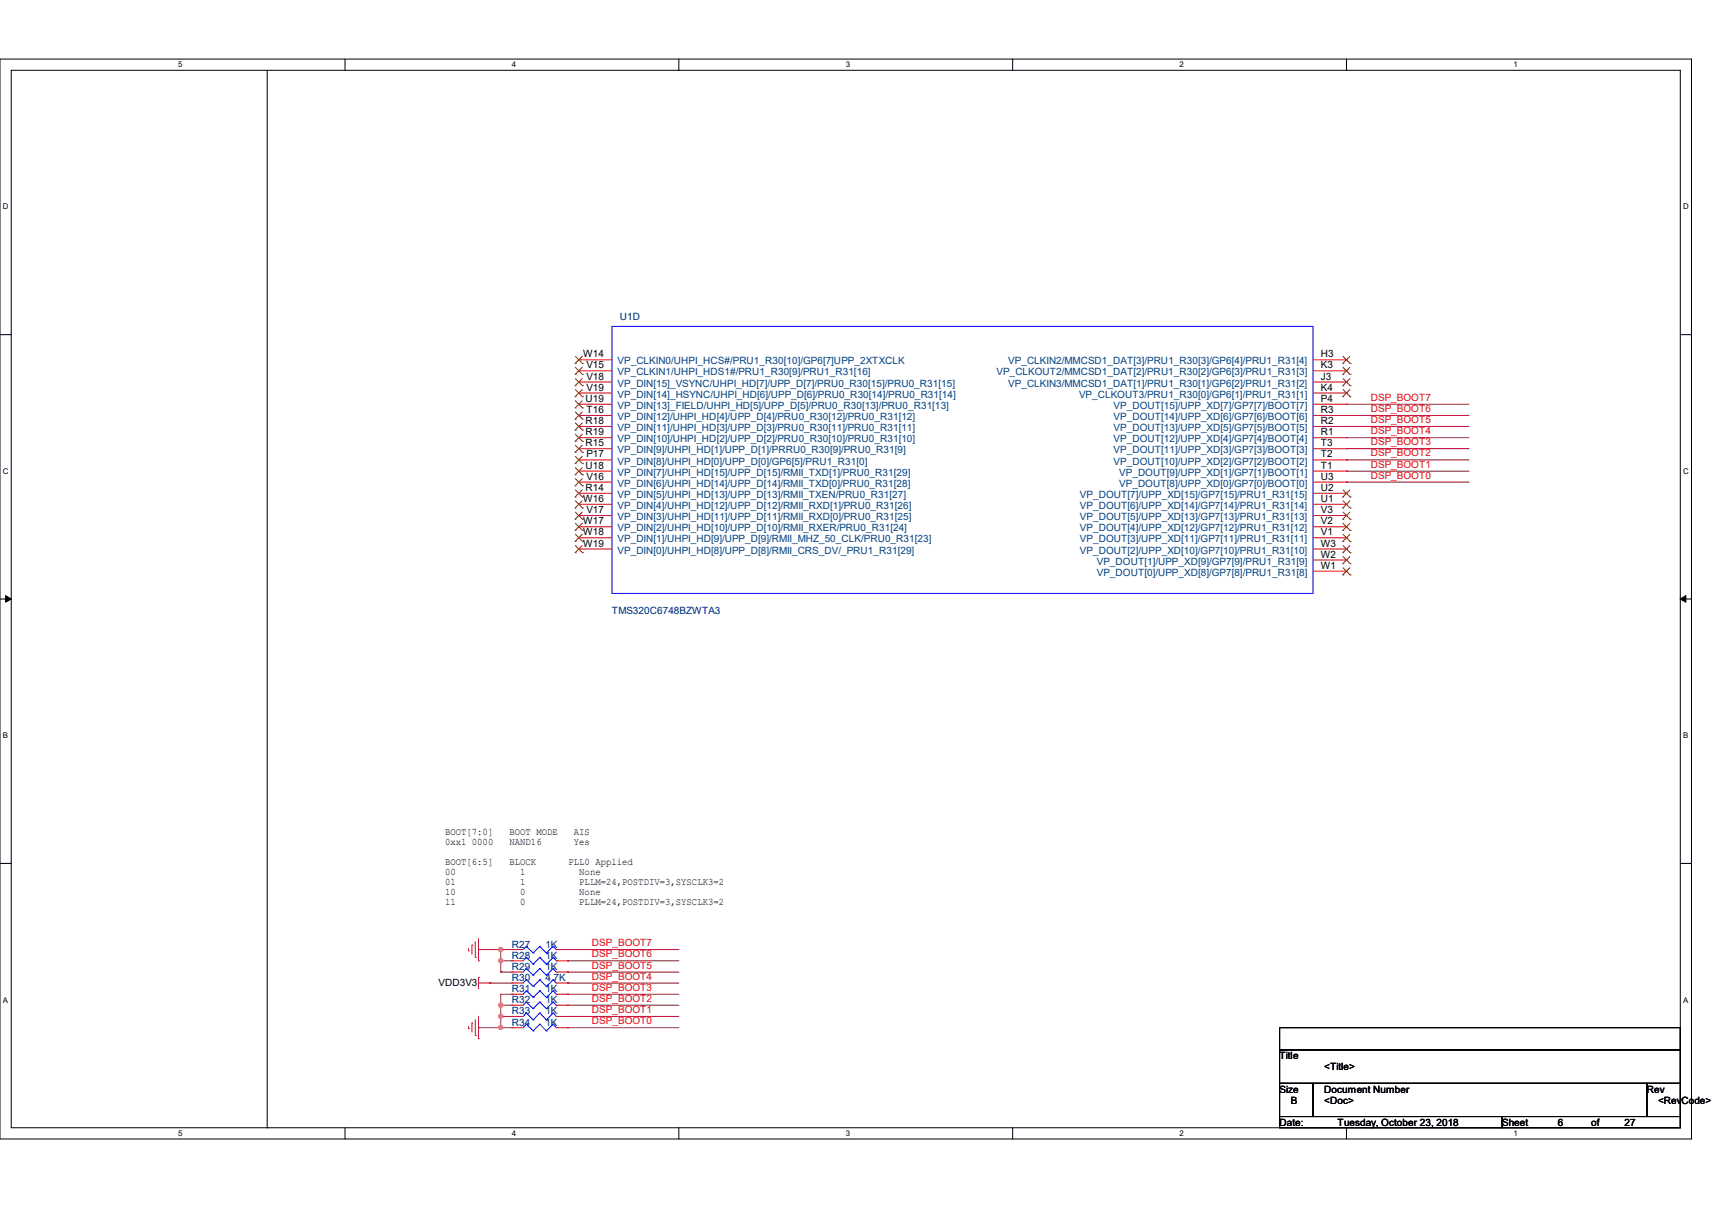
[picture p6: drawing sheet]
<svg xmlns="http://www.w3.org/2000/svg" width="297mm" height="210mm" viewBox="0 0 297 210" stroke-linecap="round" stroke-linejoin="round" font-family="sans-serif">
<defs><g id="words">
<g font-size="1.7" fill="#000080">
<text x="107.5" y="55.5">U1D</text>
<text x="106.2" y="106.5">TMS320C6748BZWTA3</text>
<text x="88.8" y="164.4">R27</text>
<text x="88.8" y="166.3">R28</text>
<text x="94.6" y="164.4">1K</text>
<text x="94.6" y="166.3">1K</text>
<text x="88.8" y="172.1">R31</text>
<text x="88.8" y="168.2">R29</text>
<text x="88.8" y="170.2">R30</text>
<text x="94.6" y="172.1">1K</text>
<text x="94.6" y="168.2">1K</text>
<text x="94.6" y="170.2">4.7K</text>
<text x="88.8" y="175.9">R33</text>
<text x="88.8" y="174">R32</text>
<text x="88.8" y="177.9">R34</text>
<text x="94.6" y="175.9">1K</text>
<text x="94.6" y="174">1K</text>
<text x="94.6" y="177.9">1K</text>
</g>
<g font-size="1.7">
<text x="101.2" y="62">W14</text>
<text x="101.7" y="63.9">V15</text>
<text x="101.7" y="65.8">V18</text>
<text x="229.1" y="62">H3</text>
<text x="229.1" y="63.9">K3</text>
<text x="229.1" y="65.8">J3</text>
<text x="101.6" y="69.7">U19</text>
<text x="101.7" y="67.7">V19</text>
<text x="101.8" y="71.6">T16</text>
<text x="229.1" y="67.7">K4</text>
<text x="229.1" y="69.7">P4</text>
<text x="229.1" y="71.6">R3</text>
<text x="101.6" y="73.5">R18</text>
<text x="101.6" y="75.5">R19</text>
<text x="101.6" y="77.4">R15</text>
<text x="229.1" y="73.5">R2</text>
<text x="229.1" y="75.5">R1</text>
<text x="229.1" y="77.4">T3</text>
<text x="101.6" y="81.3">U18</text>
<text x="101.7" y="79.3">P17</text>
<text x="101.7" y="83.2">V16</text>
<text x="229.1" y="79.3">T2</text>
<text x="229.1" y="81.3">T1</text>
<text x="229.1" y="83.2">U3</text>
<text x="101.2" y="87">W16</text>
<text x="101.6" y="85.1">R14</text>
<text x="101.7" y="89">V17</text>
<text x="229.1" y="85.1">U2</text>
<text x="229.1" y="87">U1</text>
<text x="229.1" y="89">V3</text>
<text x="101.2" y="90.9">W17</text>
<text x="101.2" y="92.8">W18</text>
<text x="101.2" y="94.8">W19</text>
<text x="229.1" y="90.9">V2</text>
<text x="229.1" y="92.8">V1</text>
<text x="229.1" y="94.8">W3</text>
<text x="229.1" y="96.7">W2</text>
<text x="229.1" y="98.6">W1</text>
<text x="77.2" y="144.9">BOOT[7:0]</text>
<text x="77.2" y="146.6">0xx1 0000</text>
<text x="88.4" y="144.9">BOOT MODE</text>
<text x="88.4" y="146.6">NAND16</text>
<text x="99.6" y="144.9">AIS</text>
<text x="99.6" y="146.6">Yes</text>
<text x="77.2" y="150.1">BOOT[6:5]</text>
<text x="77.2" y="151.8">00</text>
<text x="77.2" y="153.5">01</text>
<text x="77.2" y="155.3">10</text>
<text x="88.4" y="150.1">BLOCK</text>
<text x="90.3" y="151.8">1</text>
<text x="90.3" y="153.5">1</text>
<text x="90.3" y="155.3">0</text>
<text x="98.6" y="150.1">PLL0 Applied</text>
<text x="100.5" y="151.8">None</text>
<text x="100.5" y="153.5">PLLM=24,POSTDIV=3,SYSCLK3=2</text>
<text x="100.5" y="155.3">None</text>
<text x="77.2" y="157">11</text>
<text x="90.3" y="157">0</text>
<text x="100.5" y="157">PLLM=24,POSTDIV=3,SYSCLK3=2</text>
<text x="76.1" y="170.9">VDD3V3</text>
<text x="222" y="183.7">Title</text>
<text x="229.7" y="185.6">&lt;Title&gt;</text>
<text x="222" y="189.5">Size</text>
<text x="223.9" y="191.4">B</text>
<text x="229.7" y="191.4">&lt;Doc&gt;</text>
<text x="229.7" y="189.5">Document Number</text>
<text x="285.7" y="189.5">Rev</text>
<text x="287.7" y="191.4">&lt;RevCode&gt;</text>
<text x="222" y="195.2">Date:</text>
<text x="232.1" y="195.2">Tuesday, October 23, 2018</text>
<text x="260.6" y="195.2">Sheet</text>
<text x="270.2" y="195.2">6</text>
<text x="276" y="195.2">of</text>
<text x="281.8" y="195.2">27</text>
</g>
<g font-size="1.7" fill="#004080">
<text x="107.1" y="63.2">VP_CLKIN0/UHPI_HCS#/PRU1_R30[10]/GP6[7]UPP_2XTXCLK</text>
<text x="107.1" y="65.1">VP_CLKIN1/UHPI_HDS1#/PRU1_R30[9]/PRU1_R31[16]</text>
<text x="172.9" y="65.1">VP_CLKOUT2/MMCSD1_DAT[2]/PRU1_R30[2]/GP6[3]/PRU1_R31[3]</text>
<text x="174.9" y="63.2">VP_CLKIN2/MMCSD1_DAT[3]/PRU1_R30[3]/GP6[4]/PRU1_R31[4]</text>
<text x="107.1" y="67.1">VP_DIN[15]_VSYNC/UHPI_HD[7]/UPP_D[7]/PRU0_R30[15]/PRU0_R31[15]</text>
<text x="107.1" y="69">VP_DIN[14]_HSYNC/UHPI_HD[6]/UPP_D[6]/PRU0_R30[14]/PRU0_R31[14]</text>
<text x="107.1" y="70.9">VP_DIN[13]_FIELD/UHPI_HD[5]/UPP_D[5]/PRU0_R30[13]/PRU0_R31[13]</text>
<text x="174.9" y="67.1">VP_CLKIN3/MMCSD1_DAT[1]/PRU1_R30[1]/GP6[2]/PRU1_R31[2]</text>
<text x="187.2" y="69">VP_CLKOUT3/PRU1_R30[0]/GP6[1]/PRU1_R31[1]</text>
<text x="193.2" y="70.9">VP_DOUT[15]/UPP_XD[7]/GP7[7]/BOOT[7]</text>
<text x="107.1" y="72.9">VP_DIN[12]/UHPI_HD[4]/UPP_D[4]/PRU0_R30[12]/PRU0_R31[12]</text>
<text x="107.1" y="74.8">VP_DIN[11]/UHPI_HD[3]/UPP_D[3]/PRU0_R30[11]/PRU0_R31[11]</text>
<text x="107.1" y="76.7">VP_DIN[10]/UHPI_HD[2]/UPP_D[2]/PRU0_R30[10]/PRU0_R31[10]</text>
<text x="193.2" y="72.9">VP_DOUT[14]/UPP_XD[6]/GP7[6]/BOOT[6]</text>
<text x="193.2" y="74.8">VP_DOUT[13]/UPP_XD[5]/GP7[5]/BOOT[5]</text>
<text x="193.2" y="76.7">VP_DOUT[12]/UPP_XD[4]/GP7[4]/BOOT[4]</text>
<text x="107.1" y="78.6">VP_DIN[9]/UHPI_HD[1]/UPP_D[1]/PRRU0_R30[9]/PRU0_R31[9]</text>
<text x="107.1" y="80.6">VP_DIN[8]/UHPI_HD[0]/UPP_D[0]/GP6[5]/PRU1_R31[0]</text>
<text x="107.1" y="82.5">VP_DIN[7]/UHPI_HD[15]/UPP_D[15]/RMII_TXD[1]/PRU0_R31[29]</text>
<text x="193.2" y="78.6">VP_DOUT[11]/UPP_XD[3]/GP7[3]/BOOT[3]</text>
<text x="193.2" y="80.6">VP_DOUT[10]/UPP_XD[2]/GP7[2]/BOOT[2]</text>
<text x="194.2" y="82.5">VP_DOUT[9]/UPP_XD[1]/GP7[1]/BOOT[1]</text>
<text x="107.1" y="84.4">VP_DIN[6]/UHPI_HD[14]/UPP_D[14]/RMII_TXD[0]/PRU0_R31[28]</text>
<text x="107.1" y="86.4">VP_DIN[5]/UHPI_HD[13]/UPP_D[13]/RMII_TXEN/PRU0_R31[27]</text>
<text x="107.1" y="88.3">VP_DIN[4]/UHPI_HD[12]/UPP_D[12]/RMII_RXD[1]/PRU0_R31[26]</text>
<text x="187.4" y="86.4">VP_DOUT[7]/UPP_XD[15]/GP7[15]/PRU1_R31[15]</text>
<text x="187.4" y="88.3">VP_DOUT[6]/UPP_XD[14]/GP7[14]/PRU1_R31[14]</text>
<text x="194.2" y="84.4">VP_DOUT[8]/UPP_XD[0]/GP7[0]/BOOT[0]</text>
<text x="107.1" y="90.2">VP_DIN[3]/UHPI_HD[11]/UPP_D[11]/RMII_RXD[0]/PRU0_R31[25]</text>
<text x="107.1" y="92.2">VP_DIN[2]/UHPI_HD[10]/UPP_D[10]/RMII_RXER/PRU0_R31[24]</text>
<text x="107.1" y="94.1">VP_DIN[1]/UHPI_HD[9]/UPP_D[9]/RMII_MHZ_50_CLK/PRU0_R31[23]</text>
<text x="187.4" y="90.2">VP_DOUT[5]/UPP_XD[13]/GP7[13]/PRU1_R31[13]</text>
<text x="187.4" y="92.2">VP_DOUT[4]/UPP_XD[12]/GP7[12]/PRU1_R31[12]</text>
<text x="187.4" y="94.1">VP_DOUT[3]/UPP_XD[11]/GP7[11]/PRU1_R31[11]</text>
<text x="107.1" y="96">VP_DIN[0]/UHPI_HD[8]/UPP_D[8]/RMII_CRS_DV/_PRU1_R31[29]</text>
<text x="187.4" y="96">VP_DOUT[2]/UPP_XD[10]/GP7[10]/PRU1_R31[10]</text>
<text x="190.3" y="97.9">VP_DOUT[1]/UPP_XD[9]/GP7[9]/PRU1_R31[9]</text>
<text x="190.3" y="99.9">VP_DOUT[0]/UPP_XD[8]/GP7[8]/PRU1_R31[8]</text>
</g>
<g font-size="1.7" fill="#f00">
<text x="237.8" y="69.5">DSP_BOOT7</text>
<text x="237.8" y="71.5">DSP_BOOT6</text>
<text x="237.8" y="73.4">DSP_BOOT5</text>
<text x="237.8" y="75.3">DSP_BOOT4</text>
<text x="237.8" y="77.2">DSP_BOOT3</text>
<text x="237.8" y="79.2">DSP_BOOT2</text>
<text x="237.8" y="81.1">DSP_BOOT1</text>
<text x="237.8" y="83">DSP_BOOT0</text>
<text x="102.7" y="164.1">DSP_BOOT7</text>
<text x="102.7" y="166">DSP_BOOT6</text>
<text x="102.7" y="168">DSP_BOOT5</text>
<text x="102.7" y="169.9">DSP_BOOT4</text>
<text x="102.7" y="171.8">DSP_BOOT3</text>
<text x="102.7" y="173.7">DSP_BOOT2</text>
<text x="102.7" y="175.7">DSP_BOOT1</text>
<text x="102.7" y="177.6">DSP_BOOT0</text>
</g>
<g font-size="1.4">
<text x="30.9" y="11.7">5</text>
<text x="88.8" y="11.7">4</text>
<text x="146.7" y="11.7">3</text>
<text x="204.6" y="11.7">2</text>
<text x="262.6" y="11.7">1</text>
<text x=".5" y="36.3">D</text>
<text x="292" y="36.3">D</text>
<text x=".5" y="82.2">C</text>
<text x="292" y="82.2">C</text>
<text x=".5" y="128">B</text>
<text x="292" y="128">B</text>
<text x=".5" y="173.9">A</text>
<text x="292" y="173.9">A</text>
<text x="30.9" y="197">5</text>
<text x="88.8" y="197">4</text>
<text x="146.7" y="197">3</text>
<text x="204.6" y="197">2</text>
<text x="262.6" y="197">1</text>
</g>
</g></defs>
<path d="M0 10.2h293.5v187.3h-293.5zM1.9 12.2h289.6v183.4h-289.6z" fill="none" stroke="#000" stroke-width=".17"/>
<g fill="#fff">
<path d="M30.9 10.5h.8v1.5h-.8z"/>
<path d="M30.9 195.8h.8v1.5h-.8z"/>
</g>
<path d="M59.9 10.2v2M59.9 195.6v1.9" fill="none" stroke="#000" stroke-width=".17"/>
<g fill="#fff">
<path d="M88.8 10.5h.8v1.5h-.8z"/>
<path d="M88.8 195.8h.8v1.5h-.8z"/>
</g>
<path d="M117.8 10.2v2M117.8 195.6v1.9" fill="none" stroke="#000" stroke-width=".17"/>
<g fill="#fff">
<path d="M146.7 10.5h.8v1.5h-.8z"/>
<path d="M146.7 195.8h.8v1.5h-.8z"/>
</g>
<path d="M175.7 10.2v2M175.7 195.6v1.9" fill="none" stroke="#000" stroke-width=".17"/>
<g fill="#fff">
<path d="M204.6 10.5h.8v1.5h-.8z"/>
<path d="M204.6 195.8h.8v1.5h-.8z"/>
</g>
<path d="M233.6 10.2v2M233.6 195.6v1.9" fill="none" stroke="#000" stroke-width=".17"/>
<g fill="#fff">
<path d="M262.6 10.5h.7v1.5h-.7z"/>
<path d="M262.6 195.8h.7v1.5h-.7z"/>
<path d="M.5 35.1h1v1.5h-1z"/>
<path d="M292 35.1h1v1.5h-1z"/>
<path d="M.5 80.9h1v1.6h-1z"/>
<path d="M292 80.9h1v1.6h-1z"/>
</g>
<path d="M0 58h1.9M291.5 58h2" fill="none" stroke="#000" stroke-width=".17"/>
<g fill="#fff">
<path d="M.5 126.8h.9v1.5h-.9z"/>
<path d="M292 126.8h.9v1.5h-.9z"/>
</g>
<path d="M0 103.9h1.9M291.5 103.9h2" fill="none" stroke="#000" stroke-width=".17"/>
<path d="M1 103.3l.9 .6-.9 .5zM291.5 103.9l1-.6v1.1z" fill="#000" stroke="#000" stroke-width=".17"/>
<g fill="#fff">
<path d="M.5 172.6h.9v1.6h-.9z"/>
<path d="M292 172.6h.9v1.6h-.9z"/>
</g>
<path d="M46.4 12.2v183.4M0 149.7h1.9M291.5 149.7h2M222 178.2h69.5v3.9h-69.5zM46.4 195.6h.1M222 182.1h69.5v5.8h-69.5zM222 187.9h5.8v5.7h-5.8zM222 193.6h38.6v2h-38.6zM227.8 187.9h57.9v5.7h-57.9zM260.6 193.6h30.9v2h-30.9zM285.7 187.9h5.8v5.7h-5.8z" fill="none" stroke="#000" stroke-width=".17"/>
<g fill="none" stroke="#f00" stroke-width=".17">
<path d="M100.4 62.4h.1M100.4 64.3h.1M100.4 66.3h.1M100.4 68.2h.1M100.4 70.1h.1M100.4 72.1h.1M100.4 74h.1M100.4 75.9h.1M100.4 77.8h.1M100.4 79.8h.1M100.4 62.4h5.8M100.4 64.3h5.8"/>
<path d="M100.4 66.3h5.8M100.4 68.2h5.8M100.4 70.1h5.8M100.4 72.1h5.8M100.4 74h5.8M100.4 75.9h5.8M100.4 77.8h5.8M100.4 79.8h5.8M227.8 62.4h5.8M227.8 64.3h5.8M227.8 66.3h5.8M227.8 68.2h5.8"/>
<path d="M227.8 70.1h5.8M227.8 72.1h5.8M227.8 74h5.8M227.8 75.9h5.8M227.8 77.8h5.8M227.8 79.8h5.8M233.6 62.4h.1M233.6 64.3h.1M233.6 66.3h.1M233.6 68.2h.1M233.6 70.1h.1M233.6 72.1h.1"/>
<path d="M233.6 74h.1M233.6 75.9h.1M233.6 77.8h.1M233.6 79.8h.1M100.4 81.7h.1M100.4 83.6h.1M100.4 85.6h.1M100.4 87.5h.1M100.4 89.4h.1M100.4 91.4h.1M100.4 93.3h.1M100.4 95.2h.1"/>
<path d="M100.4 81.7h5.8M100.4 83.6h5.8M100.4 85.6h5.8M100.4 87.5h5.8M100.4 89.4h5.8M100.4 91.4h5.8M100.4 93.3h5.8M100.4 95.2h5.8M227.8 81.7h5.8M227.8 83.6h5.8M227.8 85.6h5.8M227.8 87.5h5.8"/>
<path d="M227.8 89.4h5.8M227.8 91.4h5.8M227.8 93.3h5.8M227.8 95.2h5.8M227.8 97.1h5.8M227.8 99.1h5.8M233.6 81.7h.1M233.6 83.6h.1M233.6 85.6h.1M233.6 87.5h.1M233.6 89.4h.1M233.6 91.4h.1"/>
<path d="M233.6 93.3h.1M233.6 95.2h.1M233.6 97.1h.1M233.6 99.1h.1M81.3 178.4h.1M81.3 164.9h.1M81.3 164.5v.4M81.3 178v.4M81.9 177.4h.1M81.9 163.9h.1M81.9 163.9v1.6M81.9 177.4v1.6"/>
<path d="M82.5 179.6h.1M82.5 166h.1M82.5 163.3v2.7M82.5 176.9v2.7M83 169.5h.1M83 166.6h.1M83 162.8v3.8M83 169.5v1.9M83 176.3v3.8M83 170.5h2M85 170.5h.1M88.8 176.3h.1"/>
<path d="M88.8 174.3h.1M88.8 164.7h.1M88.8 172.4h.1M88.8 166.6h.1M88.8 168.6h.1M88.8 178.2h.1M88.8 170.5h.1M88.8 170.5h2M88.8 176.3h2M88.8 174.3h2M88.8 164.7h2M88.8 172.4h2"/>
<path d="M88.8 166.6h2M88.8 168.6h2M88.8 178.2h2M96.5 170.5h2M96.5 176.3h2M96.5 174.3h2M96.5 164.7h2M96.5 172.4h2M96.5 166.6h2M96.5 168.6h2M96.5 178.2h2M98.5 176.3h.1"/>
<path d="M98.5 174.3h.1M98.5 164.7h.1M98.5 172.4h.1M98.5 166.6h.1M98.5 168.6h.1M98.5 178.2h.1M98.5 170.5h.1M83 180.1h.1"/>
</g>
<g fill="none" stroke="#00f" stroke-width=".17">
<path d="M106.2 56.6h121.6v46.3h-121.6zM91.3 175.7h.1M91.3 173.8h.1M91.3 164.1h.1M91.3 171.8h.1M91.3 166h.1M91.3 168h.1M91.3 177.6h.1M91.3 169.9h.1M91.3 175.7l-.5 .6M91.3 175.7l1.2 1.2M91.3 173.8l-.5 .5"/>
<path d="M91.3 173.8l1.2 1.1M91.3 164.1l-.5 .6M91.3 164.1l1.2 1.2M91.3 171.8l-.5 .6M91.3 171.8l1.2 1.2M91.3 166l-.5 .6M91.3 166l1.2 1.2M91.3 168l-.5 .6M91.3 168l1.2 1.1M91.3 177.6l-.5 .6M91.3 177.6l1.2 1.2M91.3 169.9l-.5 .6"/>
<path d="M91.3 169.9l1.2 1.2M92.5 176.9h.1M92.5 174.9h.1M92.5 165.3h.1M92.5 173h.1M92.5 167.2h.1M92.5 169.1h.1M92.5 178.8h.1M92.5 171.1h.1M93.6 175.7h.1M93.6 173.8h.1M93.6 164.1h.1"/>
<path d="M93.6 171.8h.1M93.6 166h.1M93.6 168h.1M93.6 177.6h.1M93.6 169.9h.1M93.6 175.7l-1.1 1.2M93.6 175.7l1.2 1.2M93.6 173.8l-1.1 1.1M93.6 173.8l1.2 1.1M93.6 164.1l-1.1 1.2M93.6 164.1l1.2 1.2M93.6 171.8l-1.1 1.2"/>
<path d="M93.6 171.8l1.2 1.2M93.6 166l-1.1 1.2M93.6 166l1.2 1.2M93.6 168l-1.1 1.1M93.6 168l1.2 1.1M93.6 177.6l-1.1 1.2M93.6 177.6l1.2 1.2M93.6 169.9l-1.1 1.2M93.6 169.9l1.2 1.2M94.8 176.9h.1M94.8 174.9h.1M94.8 165.3h.1"/>
<path d="M94.8 173h.1M94.8 167.2h.1M94.8 169.1h.1M94.8 178.8h.1M94.8 171.1h.1M96 175.7h.1M96 173.8h.1M96 164.1h.1M96 171.8h.1M96 166h.1M96 168h.1M96 177.6h.1"/>
<path d="M96 169.9h.1M96 175.7l-1.2 1.2M96 175.7l.5 .6M96 173.8l-1.2 1.1M96 173.8l.5 .5M96 164.1l-1.2 1.2M96 164.1l.5 .6M96 171.8l-1.2 1.2M96 171.8l.5 .6M96 166l-1.2 1.2M96 166l.5 .6M96 168l-1.2 1.1"/>
<path d="M96 168l.5 .6M96 177.6l-1.2 1.2M96 177.6l.5 .6M96 169.9l-1.2 1.2M96 169.9l.5 .6M96.5 176.3h.1M96.5 174.3h.1M96.5 164.7h.1M96.5 172.4h.1M96.5 166.6h.1M96.5 168.6h.1M96.5 178.2h.1"/>
<path d="M96.5 170.5h.1"/>
</g>
<g fill="none" stroke="#804000" stroke-width=".17">
<path d="M99.8 63h.1M99.8 64.9h.1M99.8 66.9h.1M99.8 68.8h.1M99.8 70.7h.1M99.8 72.7h.1M99.8 74.6h.1M99.8 76.5h.1M99.8 78.4h.1M99.8 61.8l1.2 1.2M99.8 63.7l1.2 1.2M99.8 65.7l1.2 1.2"/>
<path d="M99.8 67.6l1.2 1.2M99.8 69.5l1.2 1.2M99.8 71.5l1.2 1.2M99.8 73.4l1.2 1.2M99.8 75.3l1.2 1.2M99.8 77.2l1.2 1.2M99.8 79.2l1.2 1.2M101 61.8l-1.2 1.2M101 63.7l-1.2 1.2M101 65.7l-1.2 1.2M101 67.6l-1.2 1.2M101 69.5l-1.2 1.2"/>
<path d="M101 71.5l-1.2 1.2M101 73.4l-1.2 1.2M101 75.3l-1.2 1.2M101 77.2l-1.2 1.2M101 79.2l-1.2 1.2M101 63h.1M101 64.9h.1M101 66.9h.1M101 68.8h.1M101 70.7h.1M101 72.7h.1M101 74.6h.1"/>
<path d="M101 76.5h.1M101 78.4h.1M233 63h.1M233 64.9h.1M233 66.9h.1M233 68.8h.1M233 61.8l1.2 1.2M233 63.7l1.2 1.2M233 65.7l1.2 1.2M233 67.6l1.2 1.2M234.2 61.8l-1.2 1.2M234.2 63.7l-1.2 1.2"/>
<path d="M234.2 65.7l-1.2 1.2M234.2 67.6l-1.2 1.2M234.2 63h.1M234.2 64.9h.1M234.2 66.9h.1M234.2 68.8h.1M99.8 80.4h.1M99.8 82.3h.1M99.8 84.2h.1M99.8 86.2h.1M99.8 88.1h.1M99.8 90h.1"/>
<path d="M99.8 92h.1M99.8 93.9h.1M99.8 95.8h.1M99.8 81.1l1.2 1.2M99.8 83l1.2 1.2M99.8 85l1.2 1.2M99.8 86.9l1.2 1.2M99.8 88.8l1.2 1.2M99.8 90.8l1.2 1.2M99.8 92.7l1.2 1.2M99.8 94.6l1.2 1.2M101 81.1l-1.2 1.2"/>
<path d="M101 83l-1.2 1.2M101 85l-1.2 1.2M101 86.9l-1.2 1.2M101 88.8l-1.2 1.2M101 90.8l-1.2 1.2M101 92.7l-1.2 1.2M101 94.6l-1.2 1.2M101 80.4h.1M101 82.3h.1M101 84.2h.1M101 86.2h.1M101 88.1h.1"/>
<path d="M101 90h.1M101 92h.1M101 93.9h.1M101 95.8h.1M233 86.2h.1M233 88.1h.1M233 90h.1M233 92h.1M233 93.9h.1M233 95.8h.1M233 97.7h.1M233 99.7h.1"/>
<path d="M233 85l1.2 1.2M233 86.9l1.2 1.2M233 88.8l1.2 1.2M233 90.8l1.2 1.2M233 92.7l1.2 1.2M233 94.6l1.2 1.2M233 96.5l1.2 1.2M233 98.5l1.2 1.2M234.2 85l-1.2 1.2M234.2 86.9l-1.2 1.2M234.2 88.8l-1.2 1.2M234.2 90.8l-1.2 1.2"/>
<path d="M234.2 92.7l-1.2 1.2M234.2 94.6l-1.2 1.2M234.2 96.5l-1.2 1.2M234.2 98.5l-1.2 1.2M234.2 86.2h.1M234.2 88.1h.1M234.2 90h.1M234.2 92h.1M234.2 93.9h.1M234.2 95.8h.1M234.2 97.7h.1M234.2 99.7h.1"/>
</g>
<g fill="none" stroke="#800040" stroke-width=".17">
<path d="M233.6 70.1h.1M233.6 72.1h.1M233.6 74h.1M233.6 75.9h.1M233.6 77.8h.1M233.6 79.8h.1M233.6 70.1h21.2M233.6 72.1h21.2M233.6 74h21.2M233.6 75.9h21.2M233.6 77.8h21.2M233.6 79.8h21.2"/>
<path d="M233.6 81.7h.1M233.6 83.6h.1M233.6 81.7h21.2M233.6 83.6h21.2M83 178.2h.1M83 164.7h5.8M83 178.2h5.8M85 170.5h.1M85 170.5h3.8M86.9 174.3h.1M86.9 176.3h.1M86.9 178.2h.1"/>
<path d="M86.9 164.7h.1M86.9 168.6h.1M86.9 166.6h.1M86.9 166.6h1.9M86.9 168.6h1.9M86.9 174.3h1.9M86.9 176.3h1.9M86.9 164.7v3.9M88.8 172.4h.1M88.8 178.2h.1M88.8 164.7h.1M88.8 172.4h-1.9v5.8"/>
<path d="M98.5 164.7h.1M98.5 166.6h.1M98.5 168.6h.1M98.5 170.5h.1M98.5 172.4h.1M98.5 174.3h.1M98.5 176.3h.1M98.5 178.2h.1M98.5 164.7h19.3M98.5 166.6h19.3M98.5 168.6h19.3M98.5 170.5h19.3"/>
<path d="M98.5 172.4h19.3M98.5 174.3h19.3M98.5 176.3h19.3M98.5 178.2h19.3"/>
</g>
<g fill="#f0f" stroke="#f0f" stroke-width=".17">
<circle cx="86.9" cy="178.2" r=".37"/>
<circle cx="86.9" cy="174.3" r=".37"/>
<circle cx="86.9" cy="176.3" r=".37"/>
<circle cx="86.9" cy="164.7" r=".37"/>
<circle cx="86.9" cy="166.6" r=".37"/>
</g>
<use href="#words"/>
</svg>
